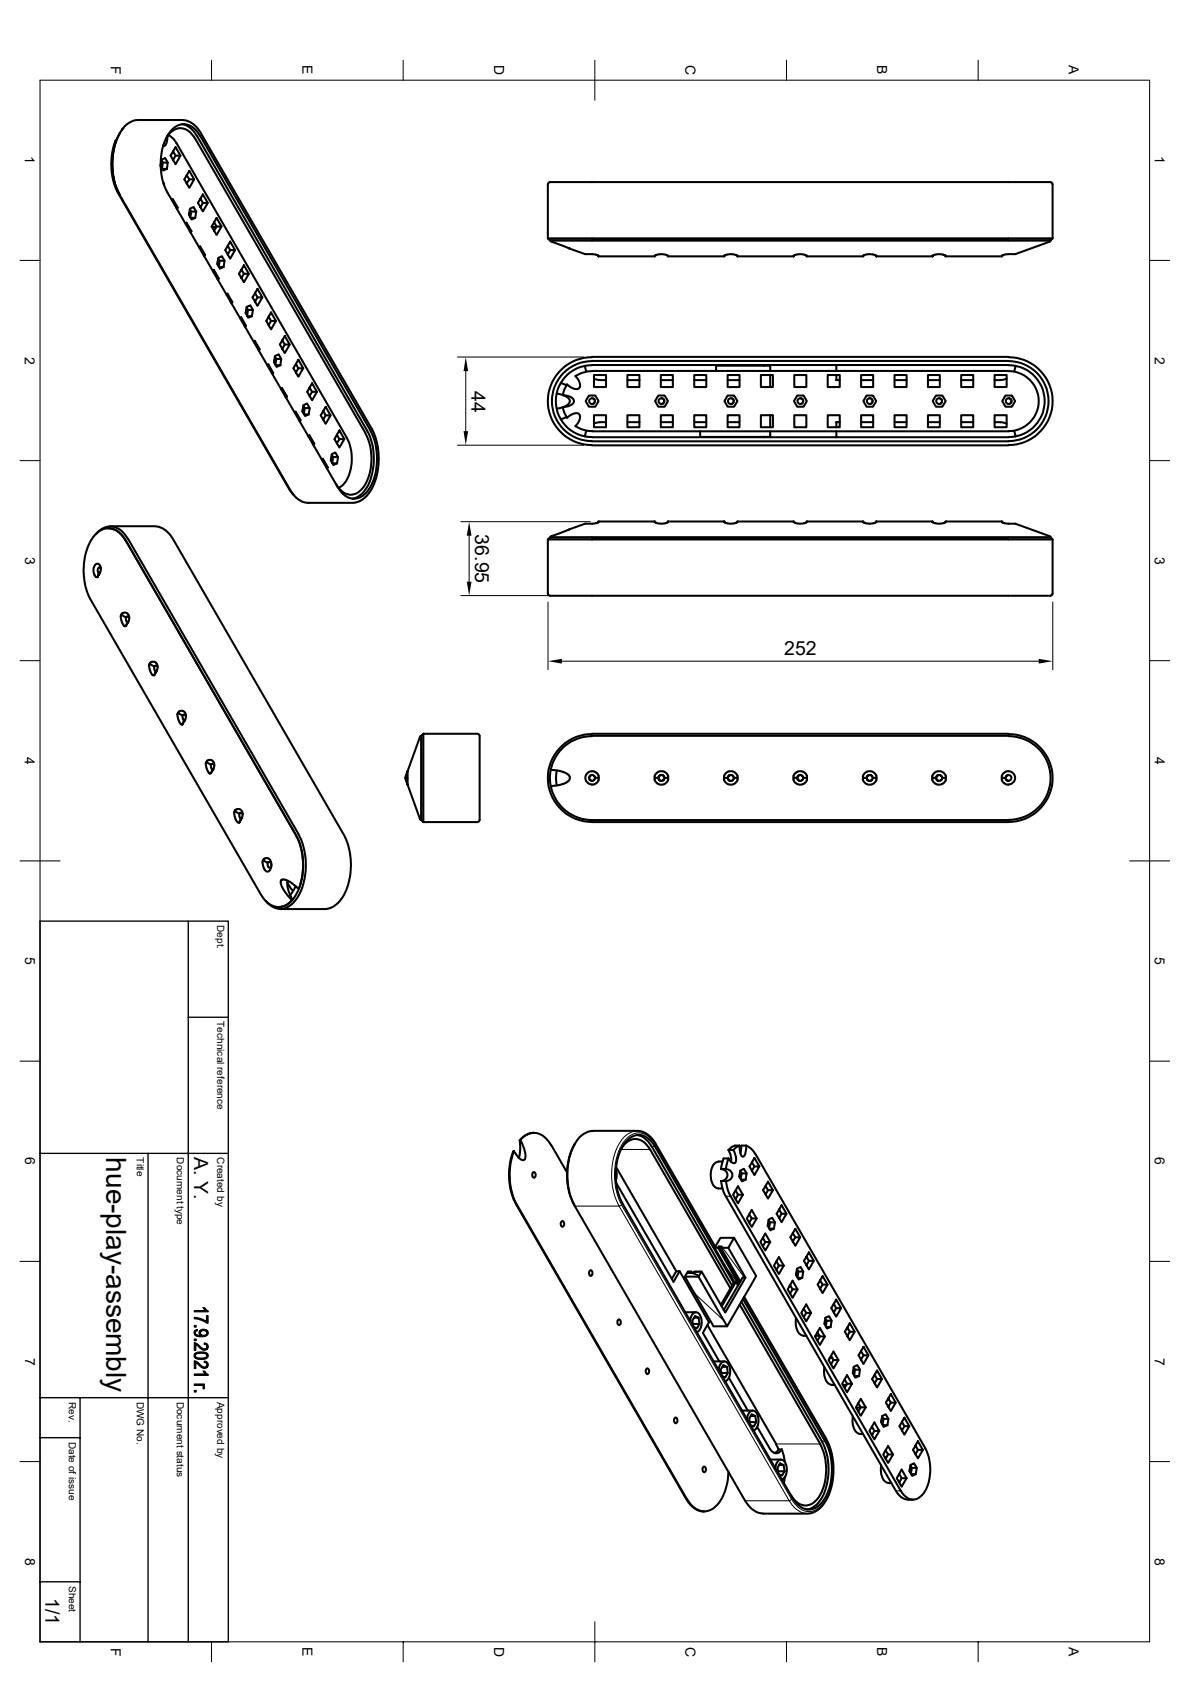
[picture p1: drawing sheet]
<svg xmlns="http://www.w3.org/2000/svg" width="297mm" height="420mm" viewBox="0 0 297 420" stroke-linecap="round" stroke-linejoin="round" font-family="sans-serif">
<defs><g id="words">
<text font-size="7" x="26.5" y="289" transform="rotate(90 26.5 289)">hue-play-assembly</text>
<g font-size="4.9">
<text x="117.6" y="97.5" transform="rotate(90 117.6 97.5)">44</text>
<text x="118.6" y="133.4" transform="rotate(90 118.6 133.4)">36.95</text>
<text x="195.7" y="163.7">252</text>
<text x="48.5" y="289" transform="rotate(90 48.5 289)">A. Y.</text>
<text x="11.3" y="399.1" transform="rotate(90 11.3 399.1)">1/1</text>
</g>
<g font-size="3.5">
<text x="27.6" y="16.4" transform="rotate(90 27.6 16.4)">F</text>
<text x="75.5" y="16.3" transform="rotate(90 75.5 16.3)">E</text>
<text x="123.3" y="16.3" transform="rotate(90 123.3 16.3)">D</text>
<text x="171.1" y="16.3" transform="rotate(90 171.1 16.3)">C</text>
<text x="218.9" y="16.3" transform="rotate(90 218.9 16.3)">B</text>
<text x="266.8" y="16.3" transform="rotate(90 266.8 16.3)">A</text>
<text x="6.2" y="39" transform="rotate(90 6.2 39)">1</text>
<text x="288.2" y="39" transform="rotate(90 288.2 39)">1</text>
<text x="6.2" y="89" transform="rotate(90 6.2 89)">2</text>
<text x="288.2" y="89" transform="rotate(90 288.2 89)">2</text>
<text x="6.3" y="139" transform="rotate(90 6.3 139)">3</text>
<text x="288.2" y="139" transform="rotate(90 288.2 139)">3</text>
<text x="6.2" y="189" transform="rotate(90 6.2 189)">4</text>
<text x="288.2" y="189" transform="rotate(90 288.2 189)">4</text>
<text x="6.3" y="239" transform="rotate(90 6.3 239)">5</text>
<text x="288.2" y="239" transform="rotate(90 288.2 239)">5</text>
<text x="6.3" y="289" transform="rotate(90 6.3 289)">6</text>
<text x="288.2" y="289" transform="rotate(90 288.2 289)">6</text>
<text x="6.3" y="339" transform="rotate(90 6.3 339)">7</text>
<text x="288.2" y="339" transform="rotate(90 288.2 339)">7</text>
<text x="6.3" y="389" transform="rotate(90 6.3 389)">8</text>
<text x="288.2" y="389" transform="rotate(90 288.2 389)">8</text>
<text x="27.6" y="411.4" transform="rotate(90 27.6 411.4)">F</text>
<text x="75.5" y="411.3" transform="rotate(90 75.5 411.3)">E</text>
<text x="123.3" y="411.2" transform="rotate(90 123.3 411.2)">D</text>
<text x="171.1" y="411.2" transform="rotate(90 171.1 411.2)">C</text>
<text x="218.9" y="411.3" transform="rotate(90 218.9 411.3)">B</text>
<text x="266.8" y="411.3" transform="rotate(90 266.8 411.3)">A</text>
</g>
<g font-size="2.5">
<text x="54.2" y="231" transform="rotate(90 54.2 231)">Dept.</text>
<text x="54.2" y="255" transform="rotate(90 54.2 255)">Technical reference</text>
<text x="34.2" y="289" transform="rotate(90 34.2 289)">Title</text>
<text x="44.2" y="289" transform="rotate(90 44.2 289)">Document type</text>
<text x="54.2" y="289" transform="rotate(90 54.2 289)">Created by</text>
<text x="17.2" y="350" transform="rotate(90 17.2 350)">Rev.</text>
<text x="34.2" y="350" transform="rotate(90 34.2 350)">DWG No.</text>
<text x="44.2" y="350" transform="rotate(90 44.2 350)">Document status</text>
<text x="54.2" y="350" transform="rotate(90 54.2 350)">Approved by</text>
<text x="17.2" y="360" transform="rotate(90 17.2 360)">Date of issue</text>
<text x="17.2" y="396" transform="rotate(90 17.2 396)">Sheet</text>
</g>
</g></defs>
<g fill="none" stroke="#000" stroke-width=".51">
<path d="M29.8 33.6a16.3 16.3 0 0 0 0 14.8 16.9 16.9 0 0 1-.8-13.3h-.2l-.3 .9-.5 2.2-.2 3.2 .5 3.9 1.2 3 42.6 73.7 1.2 1.6M29.9 33.2l-.2 .4M30.5 32.3l-.1 .1M30.8 32l-.4 .3M31.1 31.5l1.1-.8a3.8 3.8 0 0 1 2.2-.7h11.7l.8 .2 1.2 .7 1.4 1.4 43.8 75.8 1 3.4 .2 1.7v2.7l-.3 2-.6 2.2-.8 1.9-1.2 1.8-1.3 1.1-1.7 .6-11.7 .1a5.6 5.6 0 0 1-4.5-3.3l-42.5-73.5a16.8 16.8 0 0 1 .7-16.7zM40.3 40l.3 .6-.2 1.4M41.6 34.3a3.7 3.7 0 0 1 3.3-2.3 3.7 3.7 0 0 1 3.4 2.1l.4 .5M41.8 33.9a3.1 3.1 0 0 1-.8 2.5l-.3-.1M42 33.7l1.1 .8 .9 1.2M43.2 37.8l.6 1.1M44 35.7l42.5 73.6a11.2 11.2 0 0 1-.7 11.6l-1.3 .9M45 38.9l-1.2-2.2-1.2 2.2 1.2 2.1 1.2-2.1h-1.2l-.6 1"/>
<path d="M45.5 31a5.2 5.2 0 0 1 3.6 2.9M48.7 34.6l42.5 73.6M49.1 33.9l42.5 73.6a15.1 15.1 0 0 1-.6 15.1l-1.5 1.3-1.5 .6M49.9 33.9a4.3 4.3 0 0 0-5.7-2.5 9.5 9.5 0 0 0-4 7.6 15.1 15.1 0 0 0 1.6 9l42.5 73.6a4.3 4.3 0 0 0 5.7 2.5 9.5 9.5 0 0 0 4-7.6 15.1 15.1 0 0 0-1.6-9M50 33.9l42.5 73.6M29.7 48.4l.2 .4M40.2 40.9l-.1 .5 .6 1.2 1-.4M40.5 42.2h1.2M40.6 40.6h1.3l-.2 1.6M40.7 45.5l.3 .4h-.1M41 45.9l-.1 .2M41.9 40.6l-.7-1.1-.9 .4-.2 1.4"/>
<path d="M43 50.1l.1-.4 1.3 2.2h-.4M44.4 51.9l-.2 .3M46.4 56l.2-.4 1.2 2.1h-.4M46.6 43.7l.6 1.1M47.2 53.1v.6M47.4 52.2l.4 .6-.3 1.5M47.6 54.4h1.1M47.8 52.8h1.2l-.3 1.6M47.8 57.7l-.2 .4M48.5 44.8l-1.3-2.1-1.2 2.1 1.2 2.1 1.3-2.1h-1.3l-.6 1M49 52.8l-.7-1.1-.9 .4-.2 1.6 .6 1.1 .9-.4M50 49.6l.6 1.1"/>
<path d="M51.9 50.7l-1.3-2.1-1.2 2.1 1.2 2.1 1.3-2.1h-1.3l-.6 1M52.9 56.7h1.1M53.4 55.5l.7 1.1M55.3 56.6l-1.2-2.2-1.3 2.2 1.3 2.1 1.2-2.1h-1.2l-.7 1M136.7 59.5l.5 .5h10.5M136.7 46v13.5M136.7 59.5h126M136.8 46l.1-.4a5.8 5.8 0 0 1 3-.1h119.7a5.8 5.8 0 0 1 3 .1l.1 13.9-.5 .5M49.7 61.8l.3-.3 1.2 2.1h-.4M51.2 63.6l-.2 .4M53.2 67.8l.2-.4 1.2 2.2h-.4M54.4 65.4l-.1 .6"/>
<path d="M54.5 64.5l.3 .6-.2 1.4M54.6 69.6l-.2 .3M54.7 66.7h1.1M54.8 65.1h1.2l-.2 1.6M56 65.1l-.6-1.1-.9 .4-.3 1.6 .7 1.1 .9-.4M56.6 73.7l.2-.4 1.2 2.1h-.4M56.9 61.4l.5 1M58 75.4l-.2 .4M58.7 62.4l-1.3-2.1-1.2 2.1 1.2 2.2 1.3-2.2h-1.3l-.5 1.1M60 79.5l.2-.3 1.2 2.1h-.4M60.2 67.3l.7 1.1M61.4 77.6l-.1 .6"/>
<path d="M61.6 76.8l.3 .6-.2 1.4M61.7 79h1.2M61.9 77.4h1.2l-.2 1.6M62.1 68.4l-1.2-2.1-1.3 2.1 1.3 2.1 1.2-2.1h-1.2l-.7 1M63.1 77.4l-.6-1.2-.9 .4-.3 1.6 .7 1.1 .9-.3M63.7 73.2l.6 1.1M65.5 74.3l-1.2-2.2-1.3 2.2 1.3 2.1 1.2-2.1h-1.2l-.6 1M67.1 79.1l.5 1M147.7 60h-10.2v.2l8.5 3.3h2.4l.9 .3 .1 .2M147.7 60h114.5M149.1 63.7l.3 .3M149.4 64h14"/>
<path d="M163.4 64l.5-.4 .9-.1 1.5 .1 .4 .2v.2M163.7 63.7l-.3 .3M166.5 63.7l.2 .3M166.7 64h14.1M181 63.7l-.3 .3 .5-.4 1.4-.1 1 .1 .5 .4M183.8 63.7l.3 .3M184.1 64h14M198.1 64l.4-.4 1-.1 1.5 .1 .4 .4M198.4 63.7l-.3 .3M201.1 63.7l.3 .3M201.4 64h14M215.4 64l.5-.4 .9-.1 1.5 .1 .4 .2v.2"/>
<path d="M215.7 63.7l-.3 .3M218.4 63.7l.3 .3M218.7 64h14M232.7 64v-.2l.5-.2 1-.1 1.4 .1 .5 .4M233 63.7l-.3 .3M235.8 63.7l.3 .3M236.1 64h14M250.4 63.7l-.3 .3M262 60.3l-8.6 3.2h-2.4l-.8 .3-.1 .2M262.2 60l-.2 .3M61.4 81.3l-.2 .4M63.4 85.5l.2-.4 1.2 2.1h-.4"/>
<path d="M64.8 87.2l-.2 .4M66.8 91.4l.2-.4 1.2 2.1h-.4M68.2 93.1l-.2 .4M68.5 89.9l-.1 .6M68.6 89l.4 .6-.3 1.5M68.8 91.2h1.2M68.9 80.1l-1.3-2.1-1.1 2.1 1.1 2.2 1.3-2.2h-1.3l-.5 1.1M69 89.6h1.2l-.2 1.6M70.2 97.2l.2-.3 1.2 2.1h-.4M70.2 89.6l-.6-1.1-1 .4-.2 1.6 .6 1.1 1-.4M70.4 85l.7 1M71.6 99l-.2 .4"/>
<path d="M72.3 86l-1.2-2.1-1.3 2.1 1.3 2.2 1.2-2.2h-1.2l-.7 1.1M73.9 90.9l.6 1M75.7 91.9l-1.2-2.1-1.3 2.1 1.3 2.2 1.2-2.2h-1.2l-.6 1.1M77.3 96.8l.6 1M79.1 97.8l-1.2-2.1-1.2 2.1 1.2 2.1 1.2-2.1h-1.2l-.6 1.1M138.9 98.3l1.5 .3M140 95.6l1.4 .6M140.6 98.7a1.63 1.63 0 0 1 1.6 1.8 2.53 2.53 0 0 1-1.6 1.1M141.5 96l-.7 1.3-.3 1.4a3.1 3.1 0 0 1 2.7 1.2 1.64 1.64 0 0 1-1.8 1.6l-.9 .1 .3 1.4 .7 1.4a3 3 0 0 1 2.9-1.1 1.71 1.71 0 0 1-.2 2.4l-.6 .7M143.6 93.9a3 3 0 0 1 1.1 2.8 1.71 1.71 0 0 1-2.4-.1l-.8-.6M146 91.3l.4 1.5M147 98.8h1.6l.8 1.4-.8 1.4h-1.6l-.8-1.4z"/>
<path d="M147.7 89.2a11 11 0 0 0-11 11 11 11 0 0 0 11 10.9M147.7 90.2a10 10 0 0 0-9.9 10 10 10 0 0 0 9.9 10M147.7 99.4a.72 .72 0 0 1 .8 .8 .72 .72 0 0 1-.8 .7M147.7 89.1h104M147.7 90.1h104M147.8 92.7l-2.2 .3-2 .9M147.8 92.6h104M148.3 93.6h3v3h-3zM148.3 94.6l1.4 .3M149.7 94.9h1.6M156.6 94.9h3M156.6 93.6h3v3h-3z"/>
<path d="M164.3 98.8h1.6l.8 1.4-.8 1.4h-1.6l-.8-1.4zM164.9 94.9h3M164.9 93.6h3v3h-3zM165.1 99.4a.72 .72 0 0 1 .7 .8 .72 .72 0 0 1-.7 .7M173.3 94.9h3M173.3 93.6h3v3h-3zM178.7 92.6v-1.3h13.5v1.3M181.6 94.9h3M181.6 93.6h3v3h-3zM181.6 98.8h1.6l.9 1.4-.9 1.4h-1.6l-.8-1.4zM182.4 99.4a.72 .72 0 0 1 .7 .8 .72 .72 0 0 1-.7 .7M189.9 93.6h3v3h-3z"/>
<path d="M190.7 91.1v.2M192.2 93.6v3M198.2 93.6h3.1v3h-3.1zM199 98.8h1.6l.8 1.4-.8 1.4h-1.6l-.8-1.4zM199.7 99.4a.72 .72 0 0 1 .7 .8 .72 .72 0 0 1-.7 .7M206.6 93.6h3v3h-3zM208.7 93.6v1.3h.9M208.7 91.1v1.5M214.9 94.9h3M214.9 93.6h3v3h-3zM216.3 98.8h1.6l.8 1.4-.8 1.4h-1.6l-.8-1.4zM217 99.4a.72 .72 0 0 1 .8 .8 .72 .72 0 0 1-.8 .7"/>
<path d="M223.3 94.9h3M223.3 93.6h3v3h-3zM231.6 94.9h3M231.6 93.6h3v3h-3zM233.6 98.8h1.6l.9 1.4-.9 1.4h-1.6l-.8-1.4zM234.4 99.4a.72 .72 0 0 1 .7 .8 .72 .72 0 0 1-.7 .7M239.9 94.9h3M239.9 93.6h3v3h-3zM248.2 94.9h1.5M248.2 93.6h3v3h-3zM251 98.8h1.6l.8 1.4-.8 1.4h-1.6l-.9-1.4zM251.2 94.5l-1.5 .4"/>
<path d="M251.7 89.2a11 11 0 0 1 11 11 11 11 0 0 1-11 10.9M251.7 90.2a10 10 0 0 1 10 10 10 10 0 0 1-10 10M251.7 99.4a.72 .72 0 0 1 .7 .8 .72 .72 0 0 1-.7 .7M251.8 92.7a7.5 7.5 0 0 1 7.4 7.5 7.5 7.5 0 0 1-7.4 7.5M253.4 91.3l-.3 1.5M73.6 103.1l.2-.3 1.2 2.1h-.4M75 104.9l-.2 .3M75.6 102.2l-.1 .5M75.7 101.3l.4 .6-.3 1.4M75.9 103.5h1.1M76.1 101.9h1.2l-.3 1.6M77 109.1l.2-.4 1.2 2.1h-.4"/>
<path d="M77.3 101.9l-.7-1.1-.9 .4-.2 1.5 .7 1.2 .8-.4M78.4 110.8l-.2 .4M80.4 114.9l.2-.3 1.2 2.1h-.4M80.7 102.7l.6 1M81.8 116.7l-.2 .4M82.5 103.7l-1.2-2.1-1.2 2.1 1.2 2.1 1.2-2.1h-1.2l-.6 1.1M82.7 114.4l-.1 .6M82.8 113.5l.3 .6-.2 1.5M83 115.7h1.1M83.1 114.1h1.3l-.3 1.6M84.1 108.5l.6 1.1M84.4 114.1l-.7-1.1-.9 .4-.3 1.6 .7 1.1 .9-.4"/>
<path d="M85.9 109.6l-1.2-2.1-1.2 2.1 1.2 2.2 1.2-2.2h-1.2l-.6 1.1M91.2 108.2a13.4 13.4 0 0 1-.9 13.9 3.4 3.4 0 0 1-5.5 0l-.9-1.2M140.4 101.7l-1.5 .3M141.4 104.1l-1.4 .6M143.6 106.4l2 .9 2.2 .4M146.4 107.6l-.4 1.4M147.7 109.2h104M147.7 109.1a9 9 0 0 1-9-8.9 9 9 0 0 1 9-9l104-.1a9 9 0 0 1 9 9 9 9 0 0 1-9 9M147.7 111.2h104M147.7 110.2h104M147.8 107.7h104M148.3 103.7h3v3h-3z"/>
<path d="M149.7 105.4h1.6M149.7 105.5l-1.4 .2M156.6 105.4h3M156.6 103.7h3v3h-3zM164.9 105.4h3M164.9 103.7h3v3h-3zM173.3 105.4h3M173.3 103.7h3v3h-3zM181.6 105.4h3M181.6 103.7h3v3h-3zM189.9 103.7h3v3h-3zM190.7 109.1v.1"/>
<path d="M192.2 107.7v1.4h-17.4v-1.4M192.2 103.7v3M198.2 103.7h3.1v3h-3.1zM206.6 103.7h3v3h-3zM208.7 107.7v1.5M209.6 105.4h-.9v1.3M214.9 105.4h3M214.9 103.7h3v3h-3zM223.3 105.4h3M223.3 103.7h3v3h-3zM231.6 105.4h3M231.6 103.7h3v3h-3z"/>
<path d="M239.9 105.4h3M239.9 103.7h3v3h-3zM248.2 105.4h1.5M248.2 103.7h3v3h-3zM249.7 105.5l1.5 .3M253.1 107.6l.3 1.4M23.9 133.4a4.3 4.3 0 0 1 7.3 0l.8 1.3M27.1 131.9h.1M27.1 131.9l-1.4 .3-.9 .4-1.1 1-1.1 1.5-1.1 2.7-.5 2.8-.1 3.1 .4 2.8 .9 2.4 43 74.5 .9 1.3 1.1 1 1.3 .7 1.1 .1M27.1 131.9a5.2 5.2 0 0 1 4.3 3.1l42.5 73.5M27.5 131.4h11.7l1.6 .6 1.6 1.4 44 76.1 .5 1.6 .5 2.4 .2 1.9-.1 2.8-.6 2.8-.7 1.7-.6 1.2-1.1 1.5-1.5 1.1-1.7 .5h-11.3M32 134.6l42.5 73.6a16.7 16.7 0 0 1-.5 16.3 4.5 4.5 0 0 1-6.1 1.9l-1.5-1.4"/>
<path d="M136.7 134.7h126M136.7 134.7v13.6M147.7 134.2h114.5M147.7 134.2h-10.5l-.5 .5M149.4 130.2h14M149.4 130.2l-.1 .3-.9 .2-2.4 .1-8.5 3.2v.2h10.2M149.4 130.2l-.3 .3M163.4 130.2l.5 .4 .9 .2 1.5-.2 .4-.2v-.2M163.4 130.2l.3 .3M166.7 130.2h14.1M166.7 130.2l-.2 .3M180.8 130.2v.2l.4 .2 1 .2 1.4-.2 .5-.4"/>
<path d="M180.8 130.2l.2 .3M184.1 130.2h14M184.1 130.2l-.3 .3M198.1 130.2l.4 .4 1 .2 1.5-.2 .4-.4M198.1 130.2l.3 .3M201.4 130.2h14M201.4 130.2l-.3 .3M215.4 130.2l.5 .4 .9 .2 1.5-.2 .4-.2v-.2M215.4 130.2l.3 .3M218.7 130.2h14M218.7 130.2l-.3 .3M232.7 130.2v.2l.5 .2 1 .2 1.4-.2 .5-.4"/>
<path d="M232.7 130.2l.3 .3M236.1 130.2h14M236.1 130.2l-.3 .3M250.1 130.2l.1 .3 .8 .2 2.4 .1 8.6 3.1M250.1 130.2l.3 .3M262 133.9l.2 .3M262.2 134.2h-114.5M262.2 134.2l.5 .5v13.6l-.1 .3-.4 .1M23.6 143.6l.5 .5 .3-.1 .2-.4M24.5 143l.3 .2M24.8 143.2l-.2 .4M24.8 143.2l.4-1.3a1.25 1.25 0 0 0-1-1.1 2.06 2.06 0 0 0-.6 2.8"/>
<path d="M25 142.9l-.4 .7M25.1 141.9a.48 .48 0 0 0-.7 0 .48 .48 0 0 0 0 .6l.1 .4M25.1 141.9l.1 .1M30.3 153.5l1.1 .6M30.4 153.2l.9-.2 .8 .6 .1 1.3-.7 1.2a.45 .45 0 0 1-.5 .3 .45 .45 0 0 1-.3-.5l-.6-1.7v-.5zM31.4 154.1l.1 .8 .4 .5M31.4 154.1l.6-.2 .3 .3M32.1 155.2l-.5 .6M136.8 148.3l.1 .3 .3 .1M137.2 148.8h125M37.3 165.8l1.2 .6M37.5 165.5l.5-.3 .6 .1 .7 .8-.1 1.2-.8 1.4-.5-.3-.6-1.4-.1-1.1z"/>
<path d="M38.5 166.4l.1 .9 .3 .4M38.5 166.4l.6-.2 .2 .3M39.2 167.4l-.5 .7M44.4 178l.4-.4 .6-.1 .8 .5 .2 1.2-.6 1.2M44.4 178l-.1 .9 .6 1.6 .6 .4 .3-.5M44.4 178l1.2 .6M45.6 178.6v.8l.4 .6M45.6 178.6l.5-.2 .3 .4M46.2 179.7l-.4 .7M51.5 190.3l1.2 .6M51.6 190l1-.3 .8 .7v1.2l-.6 1.2a.43 .43 0 0 1-.5 .3 .43 .43 0 0 1-.4-.4l-.5-1.9zM52.7 190.9v.8l.4 .5"/>
<path d="M52.7 190.9l.5-.2 .3 .3M53.3 191.9l-.5 .7M101.2 194.3h.5M101.2 194.3l.5 1.6M101.7 195.9l3.2 8.7 .2 .1M101.7 192.6l-.5 1.7M101.7 192.6v3.3M105.1 183.8l-.2 .1-3.2 8.7M105.1 183.7h.1M105.2 183.7v21.1M105.7 183.2h13.5M105.7 183.2l-.5 .5"/>
<path d="M105.7 183.2v22.1M119.2 183.3l.3 .1 .2 .3M119.7 183.7v21.1M137.5 196.3a10.5 10.5 0 0 0 10.2 8.5h104M139 192.4l-.2 1.9 .2 1.8M140.5 192.7l.1 .1M140.5 195.7h.1M147.7 183.8a10.3 10.3 0 0 0-10.2 12.5l2-.3 1.8-.5 .8-.8 .1-.6-.4-.7-1.2-.7-3.1-.5M147.7 183.3a11 11 0 0 0-11 11 11 11 0 0 0 11 10.9M147.7 183.7h104M147.7 183.2h104M147.8 193.5a.74 .74 0 0 0-.8 .7 .74 .74 0 0 0 .5 .8 .74 .74 0 0 0 .9-.5l.1-.3"/>
<path d="M148.5 194.2l-.3-.5a.72 .72 0 0 0-1.1 .3 .72 .72 0 0 0 .6 .9M148.5 194.2h.9M149.4 194.2v.5l-.2 .5-.7 .6-.8 .1M149.4 194.2l-.1-.8-.8-.7a1.66 1.66 0 0 0-2.3 1.1 1.66 1.66 0 0 0 1.5 2.1M163.4 194.2h.4a.36 .36 0 0 1 .5 0 .36 .36 0 0 1 .1 .4l.4 .3 .5 .1 .4-.3 .1-.5M164.3 194.2l.1-.4 .5-.3 .6 .1 .3 .6M165.1 193.5a.72 .72 0 0 0-.7 .8 .72 .72 0 0 0 .7 .7M165.8 194.2h.9M180.8 194.2h.2a.66 .66 0 0 1 .9 .6l.8 .1 .3-.3 .1-.4M181.7 194.2l.1-.4 .4-.3 .6 .1 .3 .6M182.4 193.5a.72 .72 0 0 0-.7 .8 .72 .72 0 0 0 .7 .7M183.1 194.2h1"/>
<path d="M198.1 194.2l-.1 .5 .3 .5 1.1 .7h.7l.7-.3 .5-.7 .1-.7M198.1 194.2h.9l.1 .5 .4 .3 .7-.2 .3-.6M199 194.2l.1-.4 .4-.3 .7 .2 .3 .5M199.8 193.5a.72 .72 0 0 0-.7 .8 .72 .72 0 0 0 .7 .7M200.5 194.2h.9M201.4 194.2l-.1-.7-.5-.6-.7-.3h-.7l-1.1 .7-.3 .5 .1 .4M215.4 194.2h.4a.36 .36 0 0 1 .5 0 .36 .36 0 0 1 .1 .4l.3 .3 .6 .1 .4-.3 .1-.5M216.3 194.2l.1-.4 .5-.3 .6 .1 .3 .6M217.1 193.5a.72 .72 0 0 0-.7 .8 .72 .72 0 0 0 .7 .7M217.8 194.2h.9M232.7 194.2h.3a.66 .66 0 0 1 .9 .6l.8 .1 .3-.3 .1-.4M233.6 194.2l.2-.4 .4-.3 .6 .1 .3 .6"/>
<path d="M234.4 193.5a.72 .72 0 0 0-.7 .8 .72 .72 0 0 0 .7 .7M235.1 194.2h1M250.1 194.2l.1-.8 .8-.7a1.66 1.66 0 0 1 2.3 1.1 1.66 1.66 0 0 1-1.6 2.1M250.1 194.2l-.1 .5 .3 .5 .7 .6 .7 .1M250.1 194.2l.9 .1M251 194.2l.2-.5a.72 .72 0 0 1 1.2 .3 .72 .72 0 0 1-.7 .9M251 194.2l.1 .5 .6 .3M251.7 183.8a10.5 10.5 0 0 1 10.5 10.5 10.5 10.5 0 0 1-10.5 10.4M251.7 183.3a11 11 0 0 1 11 11 11 11 0 0 1-11 10.9M251.8 193.5a.72 .72 0 0 0-.8 .8 .72 .72 0 0 0 .8 .7M58.6 202.6l1.1 .6M58.7 202.3l.5-.3 .7 .1 .4 .3 .2 .5v.9l-.8 1.5a.77 .77 0 0 1-.9-.8l-.4-1.6z"/>
<path d="M59.7 203.2l.5-.3 .4 .4M59.7 203.2l.1 .9 .4 .4M60.4 204.2l-.5 .7M65.7 214.8l1.1 .6M65.7 214.6l.7-.4 .7 .2a2.04 2.04 0 0 1-.2 3.2 1.58 1.58 0 0 1-1.2-1.1l-.2-1.5zM66.8 215.4l.2 1.1M66.8 215.4l.6-.2a.86 .86 0 0 1-.2 1.5l-.2-.2M71.8 219.9a7 7 0 0 0 1.2 4.8M105.1 204.8h.1M105.2 204.8l.5 .5M105.7 205.3h13.5M119.7 204.8l-.2 .3-.3 .1"/>
<path d="M147.7 205.3h104M71.7 220.3l1.5 2.2M73 224.7a4.6 4.6 0 0 1-3.4 1.8M73.8 221.3l-1.4 2.2M74.5 221.9l-2.2-1.8-1.4-.5-.6 .1-.2 .3 .2 1.2 1.3 2.2a2.15 2.15 0 0 0 1.4 1.3M74.5 221.9h.1M74.6 221.9a16.9 16.9 0 0 0-.7-13.3 16 16 0 0 1-.7 15.9l-1.4 1.3-1.1 .5-1.1 .2M128.2 287.5a16.9 16.9 0 0 0 .8 13.3l42.4 73.6M129.8 284.6l-.1 .1 .1 3-.3 1.4M129.8 284.6h.1M129.9 284.6a7.2 7.2 0 0 1 1.1 4.8l-.5 .3a5.3 5.3 0 0 1-2.3-2.2l-.4 .8-.5 2.3-.3 3.3 .5 3.5 .6 1.8 .7 1.5 42.5 73.7 .9 1.2 1.1 1 1.5 .7 1 .1M129.9 284.6a4.1 4.1 0 0 1 6.8 .2l.8 1.2"/>
<path d="M133.1 292.7a.69 .69 0 0 1 .6 .7 .69 .69 0 0 1-.6 .6l-.3-.5 .1-.5zM133.3 282.9l-1 .1-1 .4-1.6 1.3M137.6 285.9l3.9 6.8M143.5 285.6a16.6 16.6 0 0 0-.2 15.2M148 282.4h11.3l1.5 .4 1.3 .9 1.5 1.8 14.9 25.8M148 282.4a6 6 0 0 0-5 4.2 17.1 17.1 0 0 0 .5 14.5M153.7 292.1a4.1 4.1 0 0 1 0 2.7M153.7 295.2l14.4 24.9 1.5-2.7h-.8M153.8 291.4l15 26M155.2 286.7a3.6 3.6 0 0 1 5.9-1.2l1.1 1.5 20.1 34.7M159 283.4a5.2 5.2 0 0 1 3.6 2.9l20.1 34.7M179.3 290.1a2.89 2.89 0 0 0-1.9 3.3 2.89 2.89 0 0 0 1.9 3.4h1"/>
<path d="M179.3 290h1M180 294.9l.4 2.1 .7 1.7 42.5 73.6a3.7 3.7 0 0 0 3.1 2.1M180 294.9h1.2M180 291.9h1.2M180 294.9a1.49 1.49 0 0 0 1.6-1.5 1.49 1.49 0 0 0-1.6-1.5l.6-2.6h1.2l-.6 2.6a1.49 1.49 0 0 1 1.6 1.5 1.49 1.49 0 0 1-1.6 1.5M181.2 294.9l.4 2.1 .8 1.7 42.4 73.6a3.4 3.4 0 0 0 4.1 2 7.2 7.2 0 0 0 3.3-6.5 11.3 11.3 0 0 0-1.3-6.1M181.8 287.1h1.2M181.8 287.1a4.3 4.3 0 0 1 .6 2.9h.1M183 287.1a3.4 3.4 0 0 1 .5 3.3h-.7l-1-1.2M183.3 286.1l-.8 .4-.7 .6M183.6 297.3l.6 1h1.2M184.2 296.2l1.2 2.1-1.2 2.2-1.2-2.2z"/>
<path d="M184.2 298.3l-.6 1.1M184.6 286.1l-.8 .4-.8 .6M184.6 293.2l-.1 .6M184.7 292.4l.4 .6-.2 1.4M185 294.6h1.1M185.1 293h1.3l-.3 1.6M186.3 286a3.4 3.4 0 0 1-.9 2.8 2.41 2.41 0 0 1-.8-2.3v-.5h-1.3M186.3 286.1l1.2 .7 1 1.3M186.3 286h-1.3l-.2 2M186.4 293l-.7-1.2-.9 .5-.3 1.5 .7 1.2 .9-.4M187.7 290.2l.6 1.1M188.5 288.1l42.5 73.6"/>
<path d="M189.5 291.3l-1.2-2.2-1.2 2.2 1.2 2.1 1.2-2.1h-1.2l-.6 1M191.1 296.1l.6 1.1M192.9 297.2l-1.2-2.1-1.2 2.1 1.2 2.1 1.2-2.1h-1.2l-.6 1M140.1 305.1l.2-.2a.69 .69 0 0 1 .5 .7 .69 .69 0 0 1-.5 .7l-.3-.6zM143.3 300.8l.2 .4M143.5 301.2l42.5 73.5M147.3 317.2a.69 .69 0 0 1 .6 .7 .69 .69 0 0 1-.6 .7l-.3-.6 .1-.5zM155.3 300.4l42.5 73.6a4.3 4.3 0 0 0 5.7 2.5 9.5 9.5 0 0 0 4-7.6 15.1 15.1 0 0 0-1.5-9l-20.6-35.6M155.4 300.4a15.2 15.2 0 0 1 .8-15.3 4 4 0 0 1 6.9 .6l20 34.6M168.8 317.4l-1.1 2M169.6 317.4l7.4 12.8-1.6 2.6 4.1 7.1M172.6 317.5l-.3 .3h.8l.2-.3h1.8"/>
<path d="M172.8 317.8l-.2-.3h-.9l-.8 1.3M174.3 318.8h-3.4l7.2 12.4h3.4M178.4 311.6l4.9 8.5M179.2 311.6l5.2 9M179.4 311.2l4.5 7.8h.3M179.9 311.6l4.9 8.4M183.2 309.1l5.5 9.5-7.2 12.6-7.2-12.4 .8-1.3 5.9 10.2 5.1-8.7-4.3-7.4zM183.2 309.1h-3.4l-1.4 2.5h.8l.2-.4h.7l-.2 .4h1.9M183.9 319l.6 1.5M186.1 319h-.8l-4.7 8.1M187 303.2l.6 1h1.2M187.6 302.1l1.2 2.1-1.2 2.2-1.2-2.2z"/>
<path d="M187.6 304.2l-.6 1.1M190.4 309.1l.6 1h1.2M191 308l1.2 2.1-1.2 2.2-1.2-2.2zM191 310.1l-.6 1.1M191.7 305.5l-.1 .6M191.8 304.6l.4 .6-.3 1.5M192 306.8h1.2M192.2 305.2h1.2l-.2 1.6M193.4 305.2l-.7-1.1-.8 .4-.3 1.6 .7 1.1 .9-.4M193.8 315l.6 1h1.2M194.4 313.9l1.2 2.1-1.2 2.1-1.2-2.1zM194.4 316l-.6 1.1"/>
<path d="M194.5 302l.6 1.1M196.3 303.1l-1.2-2.2-1.3 2.2 1.3 2.1 1.2-2.1h-1.2l-.6 1M197.8 319.8l1.3 2.1-1.3 2.2-1.2-2.2zM197.9 307.9l.6 1M198.8 317.8l-.1 .5M198.9 316.9l.4 .6-.2 1.4M199.1 319.1h1.1M199.3 317.5h1.2l-.3 1.6M199.7 308.9l-1.2-2.1-1.2 2.1 1.2 2.2 1.2-2.2h-1.2l-.6 1.1M200.5 317.5l-.7-1.1-.9 .4-.2 1.5 .6 1.2 .9-.4M201.3 313.8l.6 1M203.1 314.8l-1.2-2.1-1.2 2.1 1.2 2.2 1.2-2.2h-1.2l-.6 1.1"/>
<path d="M204.7 319.7l.6 1.1M154.4 329.5a.69 .69 0 0 1 .6 .7 .69 .69 0 0 1-.6 .6l-.3-.5v-.5zM171 327.7h2.7M172.3 329.8a1.78 1.78 0 0 1 1.7-2.1 3.3 3.3 0 0 1 .2 4.8l-.3 .1M172.9 330.6h1.7l-.7 1.1-.8-.4M173.2 329h1.2l.2 1.6M174.4 329l-.9-.4-.7 1.1 .2 1.4M176.6 330.9l17.1 29.7M178.1 339.9h2.7M183.3 320.1h.4l-3.6 6.1M183.3 320.1l-3.4 5.7M183.7 320.1l.5 .9"/>
<path d="M184.6 325.8l20.1 34.8M185 325l20.1 34.9M185.7 323.8l20.5 35.4 1.1 2.6 .7 3.6-.1 4.2-.8 3.1-1.5 2.8-1.9 1.8-2 .7-11.2-.1a5.6 5.6 0 0 1-4.5-3.2M197 321.1l.4 .2M197.2 320.8l.6 1.1h1.3M197.8 321.9l-.6 1.1M198.7 329.1a4.3 4.3 0 0 0 1.2 4.2l.6 .2M200.5 333.5h.8M200.6 326.8h.1M200.6 326.8l.6 1h1.2M201.2 325.7l1.2 2.1-1.2 2.1-1.2-2.1zM201.2 327.8l-.6 1.1"/>
<path d="M203.5 333.5h1M204 332.7l.6 1h1.3M204.6 331.6l1.3 2.1-1.3 2.1-1.2-2.1zM204.6 333.7l-.6 1.1M205.9 330l-.1 .6M206 329.1l.3 .7-.2 1.4M206.2 331.3h1.1M206.3 329.8h1.3l-.3 1.5M206.5 320.8l-1.2-2.2-1.2 2.2 1.2 2.1 1.2-2.1h-1.2l-.6 1M207.4 338.5l.6 1.1h1.3M207.6 329.8l-.7-1.2-.9 .4-.2 1.6 .6 1.1 .9-.4M207.7 339l-.7 .3"/>
<path d="M208 337.5l1.3 2.1-1.3 2.1-1.2-2.1zM208 339.6l-.6 1.1M208.1 325.6l.6 1M209.9 326.6l-1.2-2.1-1.2 2.1 1.2 2.2 1.2-2.2h-1.2l-.6 1.1M211.5 331.5l.6 1M213.3 332.5l-1.2-2.1-1.2 2.1 1.2 2.1 1.2-2.1h-1.2l-.6 1.1M214.9 337.4l.6 1M216.7 338.4l-1.2-2.1-1.2 2.1 1.2 2.2 1.2-2.2h-1.2l-.6 1.1M161.5 341.7a.69 .69 0 0 1 .5 .7 .69 .69 0 0 1-.5 .7l-.3-.6v-.5zM168.4 354.1l.1-.1a.69 .69 0 0 1 .6 .7 .69 .69 0 0 1-.6 .6l-.3-.5zM179.4 342.1a1.78 1.78 0 0 1 1.7-2.1 3.3 3.3 0 0 1 .2 4.8l-.3 .1M180 342.8h1.7l-.7 1.2-.8-.4"/>
<path d="M180.3 341.3h1.1l.3 1.5M181.4 341.3l-.8-.4-.7 1.1 .2 1.4M181.9 344l4.7 8.2M185.2 352.2h2.7M186.4 354.4a1.78 1.78 0 0 1 1.8-2.1 3.3 3.3 0 0 1 .1 4.8l-.2 .1M187.1 355.1h1.7l-.7 1.1-.8-.3M187.4 353.6h1.1l.3 1.5M188.5 353.6l-.9-.5-.6 1.1 .2 1.4M189 356.3l3.2 5.5M205.1 359.9a15.1 15.1 0 0 1-.6 15l-1.5 1.4-1.5 .6M205.7 341.4a4.3 4.3 0 0 0 1.3 4.2l1.3 .2M210.4 345.8h.8"/>
<path d="M210.8 344.4l.6 1.1h1.2M211.4 343.4l1.2 2.1-1.2 2.1-1.2-2.1zM211.4 345.5l-.6 1.1M212.9 353.7a4.3 4.3 0 0 0 1.2 4.2l1.3 .2M212.9 342.3v.6M213.1 341.4l.3 .6-.2 1.5M213.3 343.6h1.1M213.4 342h1.2l-.2 1.6M214.2 350.4l.6 1h1.3M214.6 342l-.6-1.1-.9 .4-.2 1.6 .6 1.1 .9-.4M214.7 351.4l-.9 .3M214.7 351.3h.1"/>
<path d="M214.8 349.3l1.3 2.1-1.3 2.1-1.2-2.1zM214.8 351.4l-.6 1.1M217.5 358.1h.3M217.6 356.2l.6 1.1h1.3M218.2 355.2l1.3 2.1-1.3 2.1-1.2-2.1zM218.2 357.3l-.6 1.1M218.3 343.3l.6 1M220 354.5l-.1 .6M220.1 353.7l.4 .6-.2 1.4M220.1 344.3l-1.2-2.1-1.2 2.1 1.2 2.2 1.2-2.2h-1.2l-.6 1.1M220.3 355.9h1.2M220.5 354.3h1.2l-.2 1.6"/>
<path d="M221.7 349.2l.6 1M221.7 354.3l-.6-1.2-.9 .5-.3 1.5 .7 1.2 .9-.4M223.6 350.2l-1.3-2.1-1.2 2.1 1.2 2.1 1.3-2.1h-1.3l-.6 1.1M225.1 355l.6 1.1M226.9 356.1l-1.2-2.1-1.2 2.1 1.2 2.1 1.2-2.1h-1.2l-.6 1.1M175.5 366.4l.1-.2a.69 .69 0 0 1 .6 .7 .69 .69 0 0 1-.6 .7l-.3-.6zM181.8 367.5a11.8 11.8 0 0 1-3.9 9.2 4.2 4.2 0 0 1-6-1.7l-.4-.7M192.2 361.8a1.58 1.58 0 0 0 1.4 1.1 1.58 1.58 0 0 0 1.6-1h-.8l-.5 .6-.6 .3M192.3 364.4h2.6M193.5 366.6a1.78 1.78 0 0 1 1.8-2.1 3.3 3.3 0 0 1 .1 4.8l-.2 .1M193.7 360.6l.6 1.3M194.2 367.4h1.6l-.6 1.1-.8-.4"/>
<path d="M194.4 365.8h1.2l.2 1.6M195.1 361.9l.8 3.3M195.6 365.8l-.9-.4-.6 1.1 .2 1.4M195.9 368.8l-.3 1.5M204.7 360.6a13.4 13.4 0 0 1-.9 13.9 3.4 3.4 0 0 1-5.6 0l-.8-1.2M219.9 365.9a4.3 4.3 0 0 0 1.3 4.2l.6 .2M221 362.1l.7 1.1h1.2M221.4 363.7l-.5 .3M221.7 361.1l1.2 2.1-1.2 2.1-1.3-2.1zM221.7 363.2l-.7 1M221.8 370.3h.7M224.5 368l.5 1.1h1.3"/>
<path d="M225 366.9l1.3 2.2-1.3 2.1-1.2-2.1zM225 369.1l-.5 1.1M226.7 374.5h1.2M227.1 366.8l-.1 .6M227.2 365.9l.4 .6-.3 1.5M227.4 368.1h1.2M227.6 366.5h1.2l-.2 1.6M228.5 360.9l.6 1.1M228.8 366.5l-.7-1.1-.9 .4-.2 1.6 .7 1.1 .9-.4M230.3 362l-1.2-2.1-1.2 2.1 1.2 2.2 1.2-2.2h-1.2l-.6 1.1"/>
<circle cx="147.8" cy="100.1" r=".73"/>
<circle cx="165.1" cy="100.1" r=".73"/>
<circle cx="182.4" cy="100.1" r=".73"/>
<circle cx="199.8" cy="100.1" r=".73"/>
<circle cx="217.1" cy="100.1" r=".73"/>
<circle cx="234.4" cy="100.1" r=".73"/>
<circle cx="251.8" cy="100.1" r=".73"/>
<circle cx="165" cy="194.2" r="1.68"/>
<circle cx="182.4" cy="194.2" r="1.69"/>
<circle cx="217" cy="194.2" r="1.68"/>
<circle cx="234.4" cy="194.2" r="1.68"/>
</g>
<g fill="none" stroke="#000" stroke-width=".25">
<path d="M52.8 15v5M100.6 15v5M148.5 15v10M196.3 15v5M244.1 15v5M10 20h276.9v390h-276.9zM5 65h5M286.9 65h5M114.2 89.2h31.5M116.2 92.7v15M5 115h5M114.2 111.2h31.5"/>
<path d="M286.9 115h5M115 130.3h32.3M117.1 133.8v11.4M115 148.7h30.7M136.8 150.3v16.9M262.8 150.3v16.9M5 165h5M140.3 165.1h118.9M286.9 165h5M5 215h10M281.9 215h10M5 265h5"/>
<path d="M286.9 265h5M128.2 287.5a16.9 16.9 0 0 0 .7 13.3M133.2 282.9a4.6 4.6 0 0 0-3.4 1.7M154.9 287h7.4M159 282.4a6 6 0 0 0-5 4.2 17.1 17.1 0 0 0 .5 14.5M162.7 286.3h.8M163.7 285.7v.3M181.1 298.7h1.3M5 315h5M128.9 300.7v.1M128.9 300.8l42.5 73.6M128.9 300.8h.1"/>
<path d="M143.5 301.2h11M154.5 301.2l.6-.4 42.5 73.6-.6 .3a5.6 5.6 0 0 0 4.5 3.2M154.5 301.2l42.5 73.5h-11M155.2 300.8a16.2 16.2 0 0 1 .4-15.6 4.3 4.3 0 0 1 6.2-1.5l1.5 1.5 15.1 26.3M171.3 318.1l1-.3 2.2 .8M171.6 317.7l.7 .1M172.6 317.5l.1 .3M175.1 317.5l-2 .3 1.4 .7M179.3 311.5l4.6 7.5M179.6 311.2l1.2 1.9M180.4 311.6l5.4 7.4M180.9 316.1l3.5 4.6"/>
<path d="M184.7 319.8v.3M286.9 315h5M173.3 322.9l7.4 6.9M185.6 324l20.6 35.5M205.1 359.9h.9M206.2 359.2l-.1 .3M206.2 359.5a16.2 16.2 0 0 1-.5 15.6 4.3 4.3 0 0 1-6.1 1.5l-1.6-1.5-.4-.7M5 365h5M171.3 374.3l.1 .1M171.4 374.3a5.2 5.2 0 0 0 4.3 3.1M171.4 374.4h.1M193.7 360.6h11"/>
<path d="M223.6 372.3h1.2M286.9 365h5M52.8 410v5M100.6 410v5M148.5 405v10M196.3 410v5M244.1 410v5"/>
</g>
<path d="M10 230h47v180h-47zM47 230v180M47 254h10M10 288h47M37 288v122M10 359h10M10 349h47M20 349v61M10 395h10" fill="none" stroke="#000" stroke-width=".34"/>
<g fill="#000" stroke="#000" stroke-width=".25">
<path d="M48.5 331h.5v.4h-.5z" fill-rule="evenodd"/>
<path d="M48.5 334.3h.5v.5h-.5z" fill-rule="evenodd"/>
<path d="M48.6 332.2l.7-.3v.4l-.5 .4-.1 .7a.85 .85 0 0 1-.1-1.2z" fill-rule="evenodd"/>
<path d="M49.9 332.2l.2 1.3a.75 .75 0 0 1-.2-1.3z" fill-rule="evenodd"/>
<path d="M50.7 326.5l.4 .1 .1 .6z" fill-rule="evenodd"/>
<path d="M50 332.1l.5-.2 .9 .1 .2 .1v.8a.85 .85 0 0 0-.7-.6 .85 .85 0 0 0-.9 .5z" fill-rule="evenodd"/>
<path d="M48.5 335.2l.7 .3 1 .8a.79 .79 0 0 0 .7 .5 .79 .79 0 0 0 .7-.5v.7a2.08 2.08 0 0 1-2.4-1l-.3-.3v1.5h-.4z" fill-rule="evenodd"/>
<path d="M48.7 337.9l1-.3h1.3l.6 .3v.6a2.03 2.03 0 0 0-2.3-.5l-.4 .2-.1 .3z" fill-rule="evenodd"/>
<path d="M48.5 328.9l1.6 .3 1.4 .7v-1.4h.4v1.9h-.3l-1.6-.8-1.5-.3z" fill-rule="evenodd"/>
<path d="M48.5 327.2h2.7l.1-.5 .7 .6v.3h-3.5z" fill-rule="evenodd"/>
<path d="M48.8 332.8a1.21 1.21 0 0 0 1.3 .7v-.4a.93 .93 0 0 0 1.5-.2v-.8a1 1 0 0 1 .2 1.3 1 1 0 0 1-1.2 .4l-1.7-.3z" fill-rule="evenodd"/>
<path d="M51 335.3a.93 .93 0 0 1 .9 .6 .93 .93 0 0 1-.3 1.1v-1l-.7-.3z" fill-rule="evenodd"/>
<path d="M48.6 338l.1-.1 .1 .6a1.61 1.61 0 0 0 2 .5l.8-.2v-.9a.91 .91 0 0 1 .3 1.1 .91 .91 0 0 1-1.1 .4h-1.2a.94 .94 0 0 1-1-.4 .94 .94 0 0 1 0-1z" fill-rule="evenodd"/>
<path d="M48.5 347.2h.5v.4h-.5z" fill-rule="evenodd"/>
<path d="M48.5 345.6h2.5v1.2h-.3v-.9h-2.2z" fill-rule="evenodd"/>
<path d="M50.7 342.3h.4l.2 .3-.1 .5z" fill-rule="evenodd"/>
<path d="M48.5 339.8l.7 .2 1 .9a.79 .79 0 0 0 .7 .4 .79 .79 0 0 0 .7-.5v.7a2.08 2.08 0 0 1-2.4-1l-.3-.2v1.4h-.4z" fill-rule="evenodd"/>
<path d="M51 339.9a.93 .93 0 0 1 .9 .5 .93 .93 0 0 1-.3 1.1v-1l-.7-.3z" fill-rule="evenodd"/>
<path d="M48.5 343.1h2.7l.1-.5 .7 .6v.3h-3.5z" fill-rule="evenodd"/>
</g>
<path d="M116.2 89.2l.6 3.5h-1.1zM115.7 107.7h1.1l-.6 3.5zM117.1 130.3l.6 3.5h-1.2zM116.5 145.2h1.2l-.6 3.5zM136.8 165.1l3.5-.6v1.2zM259.2 164.5l3.6 .6-3.6 .6z" fill="#000"/>
<use href="#words"/>
</svg>
